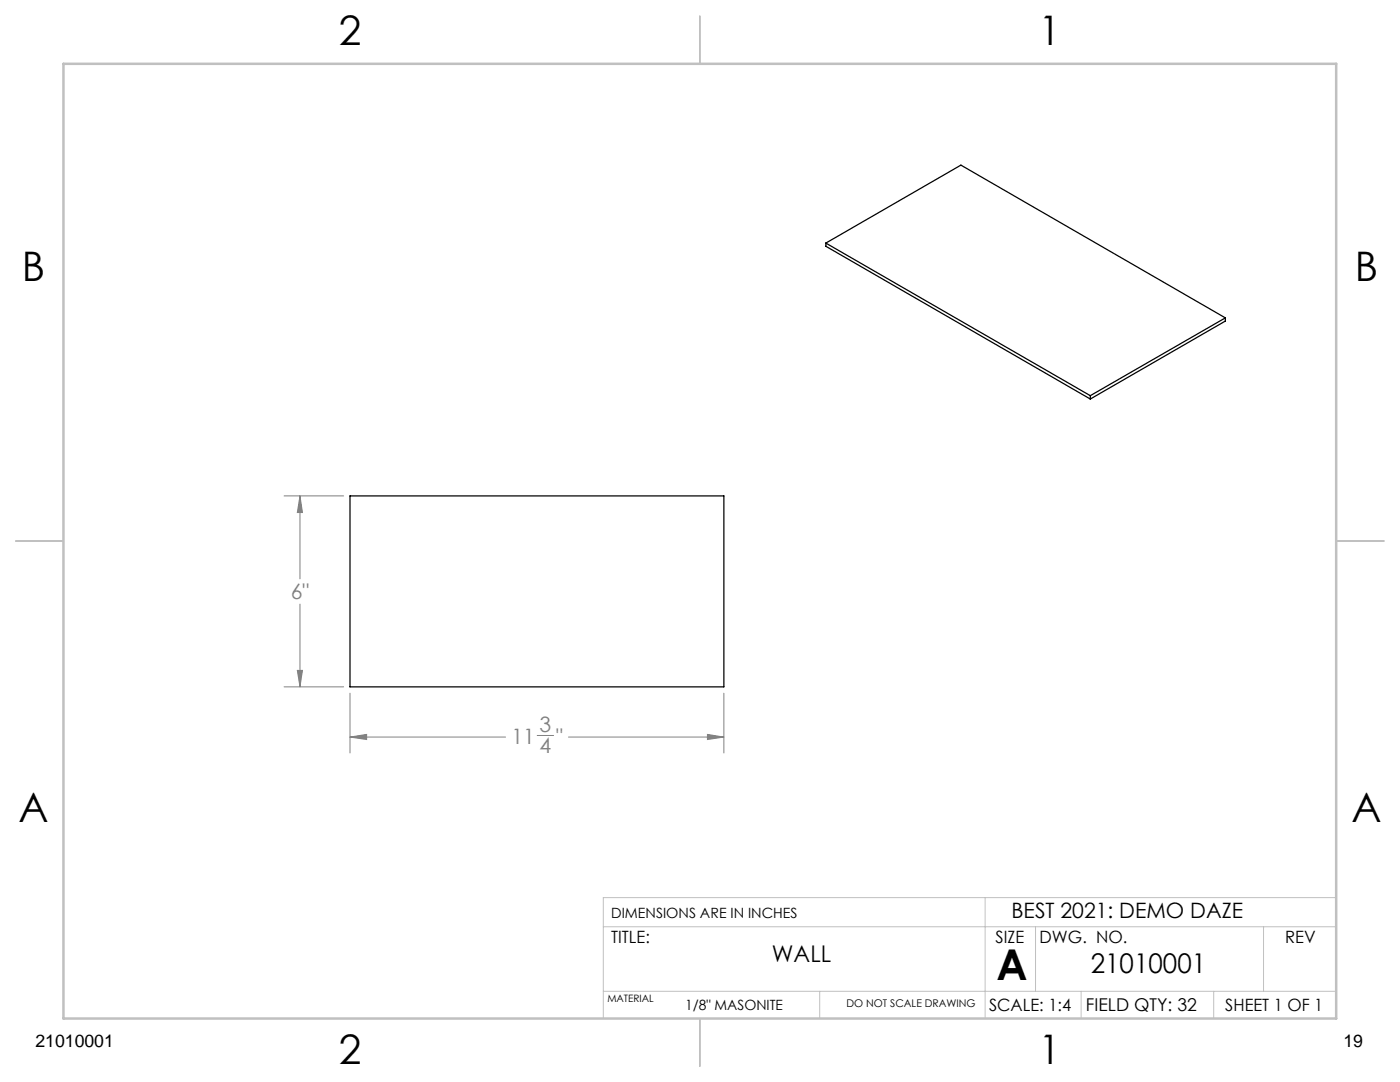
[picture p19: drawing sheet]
<svg xmlns="http://www.w3.org/2000/svg" width="279mm" height="216mm" viewBox="0 0 279 216" stroke-linecap="round" stroke-linejoin="round" font-family="sans-serif">
<defs><g id="words">
<text font-size="8.5" x="198.9" y="195.5">A</text>
<g font-size="8.1">
<text x="67.6" y="8.9">2</text>
<text x="207.3" y="8.9">1</text>
<text x="4.4" y="56.2">B</text>
<text x="270.4" y="56.2">B</text>
<text x="3.7" y="164.1">A</text>
<text x="269.7" y="164.1">A</text>
<text x="67.6" y="212.4">2</text>
<text x="207.3" y="212.4">1</text>
</g>
<text font-size="5.4" x="217.7" y="194.1">21010001</text>
<text font-size="4.6" x="154.1" y="191.9">WALL</text>
<g font-size="4.2" fill="#808080">
<text x="58" y="119.6">6&quot;</text>
<text x="102.1" y="148.4">11</text>
<text x="107.7" y="146.1">3</text>
<text x="111" y="148.4">&quot;</text>
<text x="107.7" y="150.3">4</text>
</g>
<text font-size="4.2" x="201.9" y="183.1">BEST 2021: DEMO DAZE</text>
<g font-size="3.5">
<text x="216.7" y="201.7">FIELD QTY: 32</text>
<text x="7.1" y="208.8">21010001</text>
<text x="268.1" y="208.8">19</text>
</g>
<g font-size="3.4">
<text x="122" y="188.1">TITLE:</text>
<text x="198.7" y="188.1">SIZE</text>
<text x="207.5" y="188.1">DWG. NO.</text>
<text x="256.5" y="188.2">REV</text>
<text x="197.4" y="201.7">SCALE: 1:4</text>
<text x="244.5" y="201.7">SHEET 1 OF 1</text>
</g>
<g font-size="2.8">
<text x="122" y="183.1">DIMENSIONS ARE IN INCHES</text>
<text x="136.8" y="201.4">1/8&quot; MASONITE</text>
</g>
<text font-size="2.1" x="168.9" y="201">DO NOT SCALE DRAWING</text>
<text font-size="2" x="121.2" y="200">MATERIAL</text>
</g></defs>
<g fill="none" stroke="#808080" stroke-width=".2">
<path d="M56.7 99h11.9M59.9 99v16.5M59.9 99l.5 3.3h-1.1zM56.7 137.1h11.9M59.3 133.8h1.1l-.5 3.3zM59.9 120.5v16.6M69.8 138.3v11.9M144.5 138.3v11.9M69.8 147.1h31.1M69.8 147.1l3.4-.6v1.1zM107.2 146.8h3.3M113.5 147.1h31"/>
<path d="M141.2 146.5l3.3 .6-3.3 .5z"/>
</g>
<path d="M196.6 179.1v24.1M266.7 179.1h-146.3v24.1M120.4 197.8h146.3M120.4 184.9h146.3M163.6 197.8v5.4M206.7 184.9v12.9M215.8 197.8v5.4M242.2 197.8v5.4M252.2 184.9v12.9" fill="none" stroke="#c0c0c0" stroke-width=".2"/>
<path d="M139.7 3.2v9.5M3.1 107.9h9.6M266.7 107.9h9.5M139.7 203.2v9.6" fill="none" stroke="#c0c0c0" stroke-width=".25"/>
<path d="M12.7 12.7h254v190.5h-254z" fill="none" stroke="#c0c0c0" stroke-width=".5"/>
<path d="M69.8 147.1l3.4-.6v1.1zM141.2 146.5l3.3 .6-3.3 .5zM59.9 99l.5 3.3h-1.1zM59.3 133.8h1.1l-.5 3.3z" fill="#808080"/>
<path d="M164.8 48.5l52.8 30.5M164.8 48.5l27-15.6 52.7 30.5M164.8 48.5v.6l52.8 30.5M217.6 79v.6M244.5 63.4l-26.9 15.6M244.5 63.4v.7l-26.9 15.5M69.8 99h74.7v38.1h-74.7z" fill="none" stroke="#000" stroke-width=".25"/>
<use href="#words"/>
</svg>
